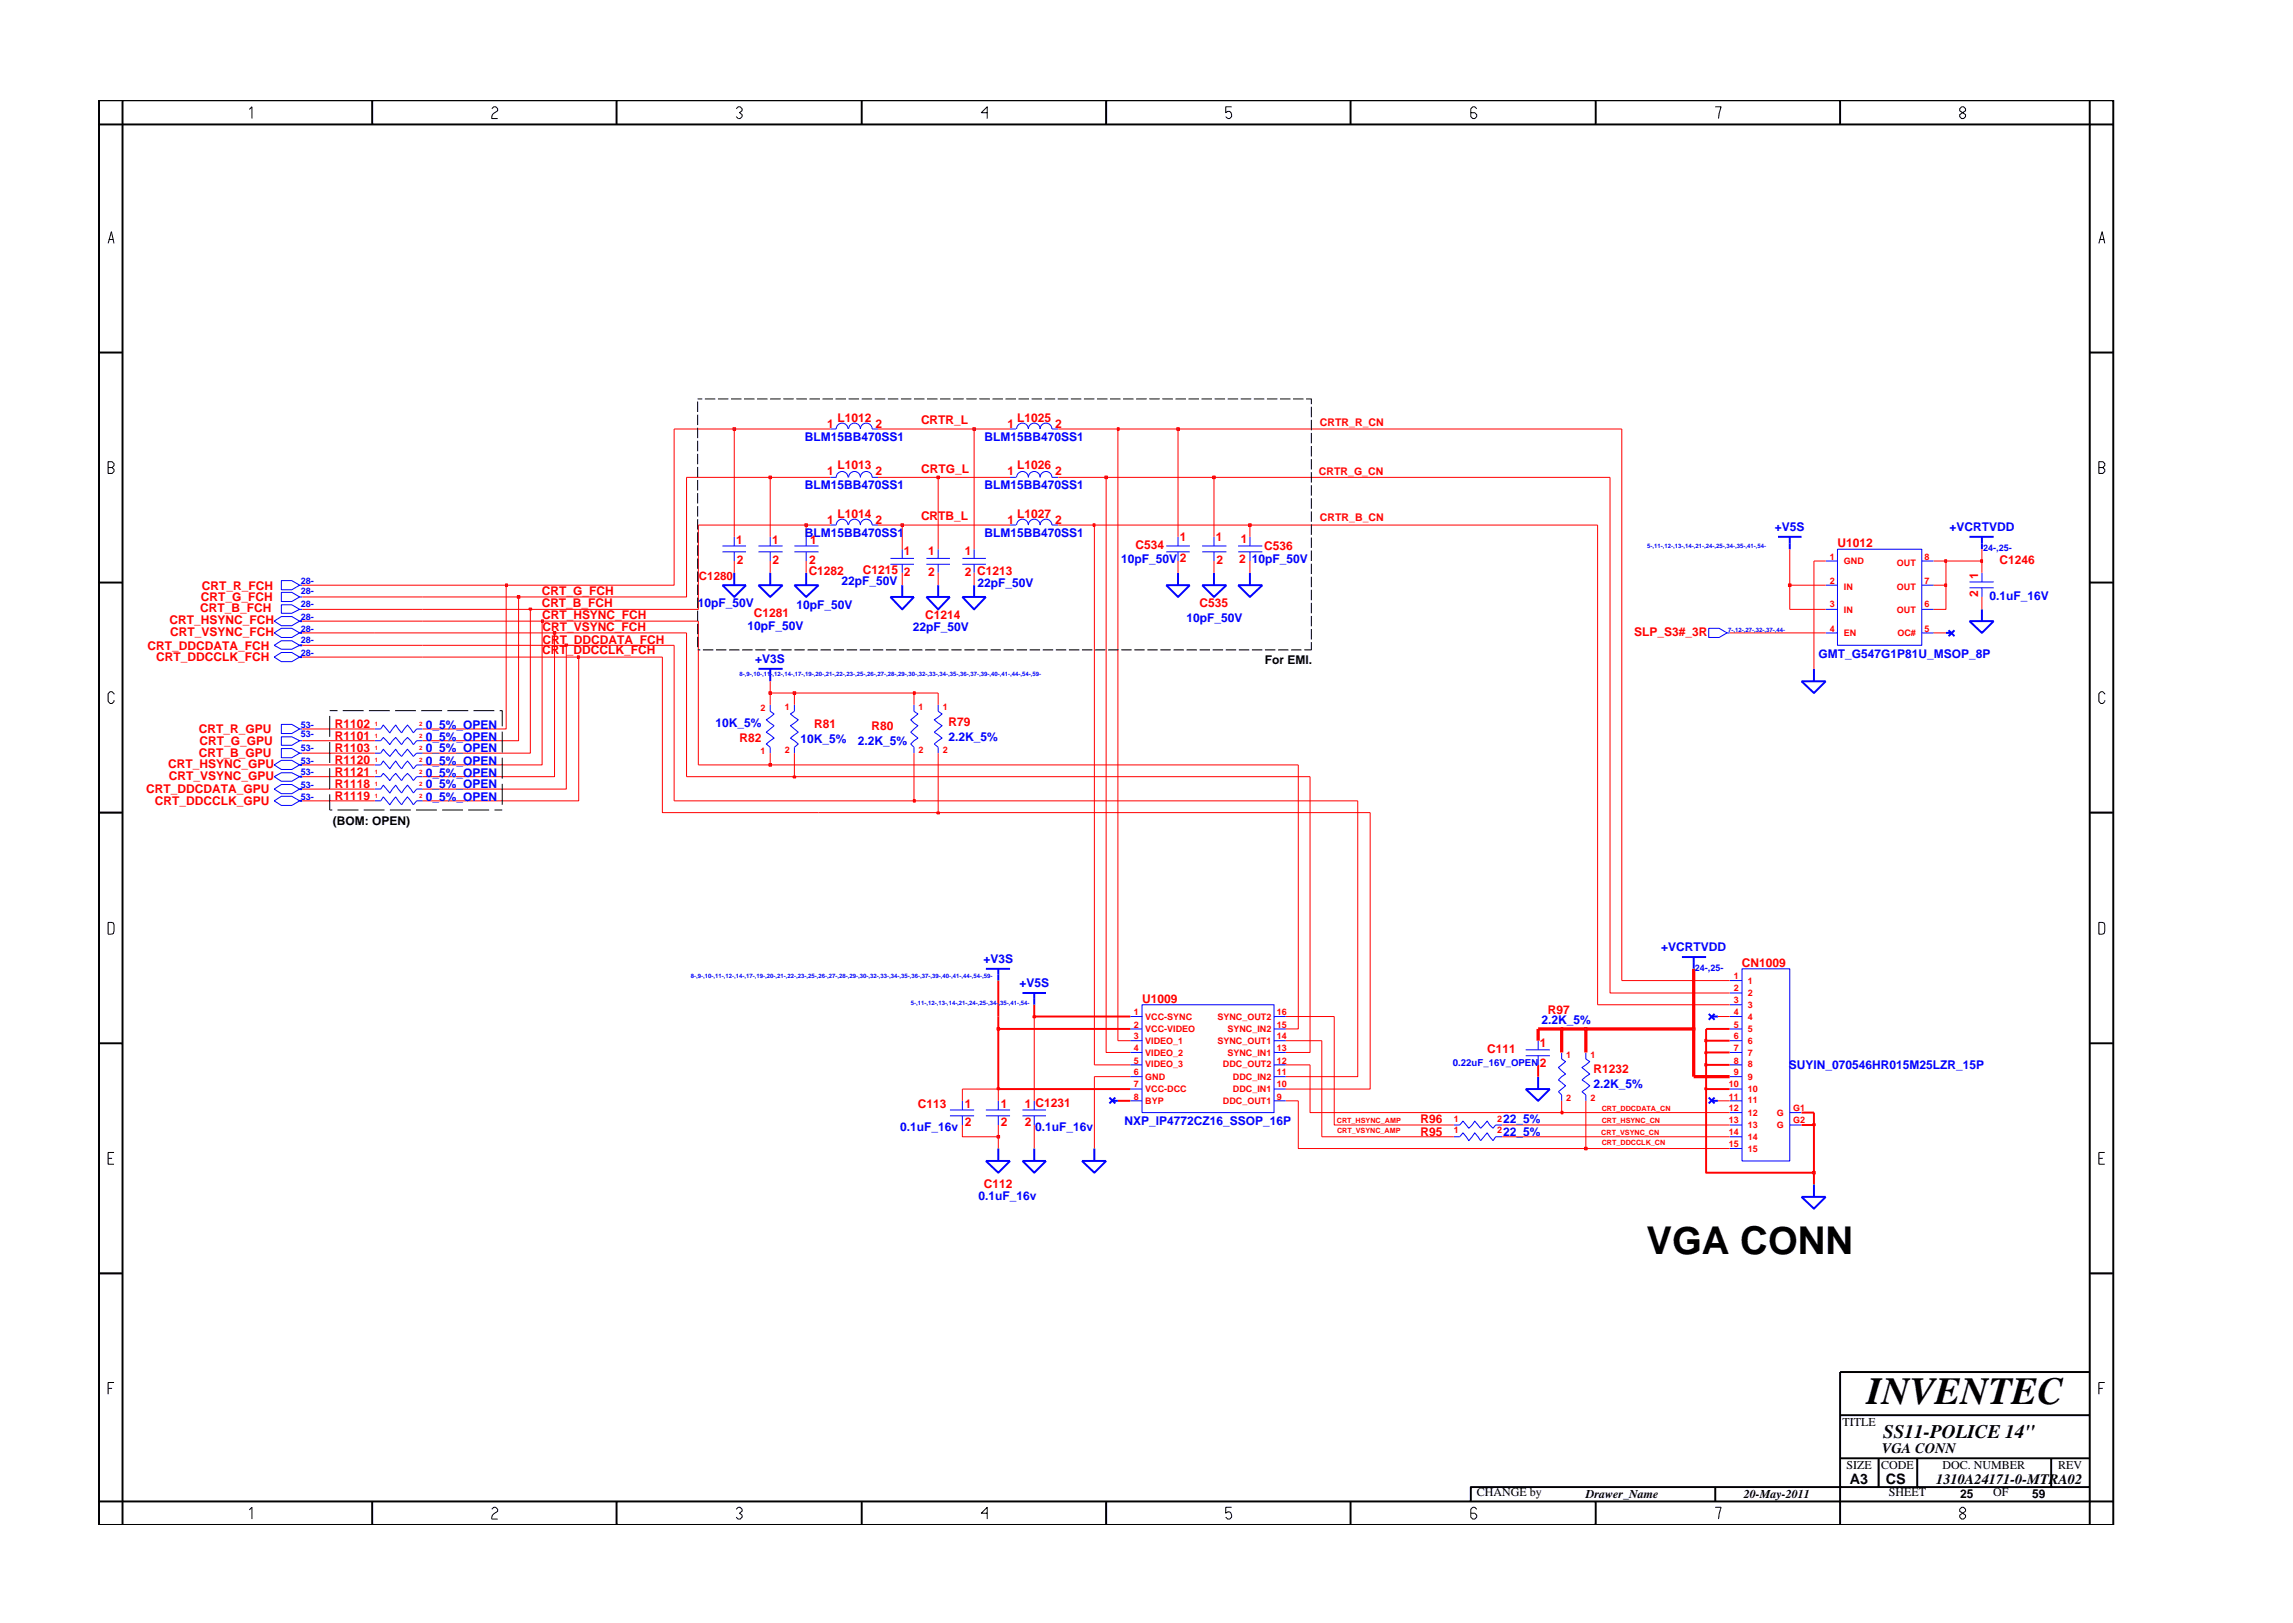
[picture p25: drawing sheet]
<svg xmlns="http://www.w3.org/2000/svg" width="297mm" height="210mm" viewBox="0 0 297 210" stroke-linecap="round" stroke-linejoin="round" font-family="sans-serif">
<defs><g id="words">
<g font-size="5">
<text x="213.3" y="162.5">VGA CONN</text>
<text x="241.8" y="181.9">INVENTEC</text>
</g>
<text font-size="2.5" x="244" y="186.3">SS11-POLICE 14&quot;</text>
<g font-size="1.9">
<text x="243.8" y="188.2">VGA CONN</text>
<text x="239.6" y="192.2">A3</text>
<text x="244.3" y="192.3">CS</text>
<text x="250.8" y="192.2">1310A24171-0-MTRA02</text>
</g>
<g font-size="1.6" fill="#00f">
<text x="104.3" y="57.2">BLM15BB470SS1</text>
<text x="127.5" y="57.2">BLM15BB470SS1</text>
<text x="104.3" y="63.4">BLM15BB470SS1</text>
<text x="127.5" y="63.4">BLM15BB470SS1</text>
<text x="104.3" y="69.5">BLM15BB470SS1</text>
<text x="127.5" y="69.5">BLM15BB470SS1</text>
<text x="229.9" y="68.8">+V5S</text>
<text x="252.5" y="68.8">+VCRTVDD</text>
<text x="109" y="75.8">22pF_50V</text>
<text x="126.6" y="76">22pF_50V</text>
<text x="145.2" y="72.9">10pF_50V 2</text>
<text x="162.2" y="72.9">10pF_50V</text>
<text x="257.7" y="77.8">0.1uF_16V</text>
<text x="90.4" y="78.7">10pF_50V</text>
<text x="96.8" y="81.6">10pF_50V</text>
<text x="103.2" y="78.9">10pF_50V</text>
<text x="118.2" y="81.8">22pF_50V</text>
<text x="153.7" y="80.5">10pF_50V</text>
<text x="97.8" y="85.9">+V3S</text>
<text x="235.6" y="85.2">GMT_G547G1P81U_MSOP_8P</text>
<text x="55.2" y="94.4">0_5%_OPEN</text>
<text x="55.2" y="96">0_5%_OPEN</text>
<text x="92.7" y="94.1">10K_5%</text>
<text x="122.9" y="96">2.2K_5%</text>
<text x="55.2" y="100.6">0_5%_OPEN</text>
<text x="55.2" y="99.1">0_5%_OPEN</text>
<text x="55.2" y="97.5">0_5%_OPEN</text>
<text x="103.7" y="96.2">10K_5%</text>
<text x="111.1" y="96.5">2.2K_5%</text>
<text x="55.2" y="103.7">0_5%_OPEN</text>
<text x="55.2" y="102.1">0_5%_OPEN</text>
<text x="127.4" y="124.7">+V3S</text>
<text x="215.2" y="123.2">+VCRTVDD</text>
<text x="132" y="127.9">+V5S</text>
<text x="199.7" y="132.7">2.2K_5%</text>
<text x="206.4" y="140.9">2.2K_5%</text>
<text x="231.7" y="138.5">SUYIN_070546HR015M25LZR_15P</text>
<text x="116.6" y="146.5">0.1uF_16v</text>
<text x="134.1" y="146.5">0.1uF_16v</text>
<text x="145.7" y="145.7">NXP_IP4772CZ16_SSOP_16P</text>
<text x="194.7" y="145.5">22_5%</text>
<text x="194.7" y="147.2">22_5%</text>
<text x="126.8" y="155.5">0.1uF_16v</text>
</g>
<g font-size="1.6" fill="#f00">
<text x="107.1" y="55.4">1</text>
<text x="108.5" y="54.6">L1012</text>
<text x="113.4" y="55.4">2</text>
<text x="119.3" y="55">CRTR_L</text>
<text x="130.5" y="55.4">1</text>
<text x="131.8" y="54.6">L1025</text>
<text x="136.7" y="55.4">2</text>
<text x="107.1" y="61.6">1</text>
<text x="108.5" y="60.8">L1013</text>
<text x="113.4" y="61.6">2</text>
<text x="119.3" y="61.2">CRTG_L</text>
<text x="130.5" y="61.6">1</text>
<text x="131.8" y="60.8">L1026</text>
<text x="136.7" y="61.6">2</text>
<text x="95.4" y="70.5">1</text>
<text x="100" y="70.5">1</text>
<text x="104.9" y="70.5">1</text>
<text x="107.1" y="67.8">1</text>
<text x="108.5" y="67.1">L1014</text>
<text x="113.4" y="67.8">2</text>
<text x="117.1" y="71.9">1</text>
<text x="119.3" y="67.4">CRTB_L</text>
<text x="120.2" y="71.9">1</text>
<text x="125" y="71.9">1</text>
<text x="130.5" y="67.8">1</text>
<text x="131.8" y="67.1">L1027</text>
<text x="136.7" y="67.8">2</text>
<text x="147.1" y="71.1">C534</text>
<text x="152.9" y="70">1</text>
<text x="157.5" y="70">1</text>
<text x="160.7" y="70.3">1</text>
<text x="163.8" y="71.3">C536</text>
<text x="238" y="70.9">U1012</text>
<text x="26" y="77.9">CRT_G_FCH</text>
<text x="26.1" y="76.4">CRT_R_FCH</text>
<text x="70.2" y="77">CRT_G_FCH</text>
<text x="95.4" y="73">2</text>
<text x="100.1" y="73.1">2</text>
<text x="104.8" y="74.5">C1282</text>
<text x="104.8" y="73">2</text>
<text x="111.8" y="74.3">C1215</text>
<text x="117.1" y="74.6">2</text>
<text x="120.2" y="74.6">2</text>
<text x="125" y="74.6">2 C1213</text>
<text x="157.6" y="73">2</text>
<text x="160.5" y="72.9">2</text>
<text x="256.3" y="77.3" transform="rotate(-90 256.3 77.3)">2</text>
<text x="256.3" y="75.1" transform="rotate(-90 256.3 75.1)">1</text>
<text x="259" y="73.1">C1246</text>
<text x="22" y="80.9">CRT_HSYNC_FCH</text>
<text x="22" y="82.4">CRT_VSYNC_FCH</text>
<text x="25.9" y="79.3">CRT_B_FCH</text>
<text x="70.2" y="78.6">CRT_B_FCH</text>
<text x="70.2" y="80.2">CRT_HSYNC_FCH</text>
<text x="70.3" y="81.8">CRT_VSYNC_FCH</text>
<text x="70.3" y="83.4">CRT_DDCDATA_FCH</text>
<text x="97.6" y="79.9">C1281</text>
<text x="119.8" y="80.2">C1214</text>
<text x="155.4" y="78.6">C535</text>
<text x="211.7" y="82.4">SLP_S3#_3R</text>
<text x="19.1" y="84.2">CRT_DDCDATA_FCH</text>
<text x="20.2" y="85.7">CRT_DDCCLK_FCH</text>
<text x="70.2" y="84.8">CRT_DDCCLK_FCH</text>
<text x="25.8" y="95">CRT_R_GPU</text>
<text x="43.4" y="94.3">R1102</text>
<text x="43.4" y="95.9">R1101</text>
<text x="105.5" y="94.3">R81</text>
<text x="112.9" y="94.5">R80</text>
<text x="122.9" y="94">R79</text>
<text x="21.8" y="99.5">CRT_HSYNC_GPU</text>
<text x="21.9" y="101">CRT_VSYNC_GPU</text>
<text x="25.8" y="98">CRT_B_GPU</text>
<text x="25.8" y="96.5">CRT_G_GPU</text>
<text x="43.4" y="100.5">R1121</text>
<text x="43.4" y="98.9">R1120</text>
<text x="43.4" y="97.4">R1103</text>
<text x="95.8" y="96.1">R82</text>
<text x="18.9" y="102.8">CRT_DDCDATA_GPU</text>
<text x="20.1" y="104.3">CRT_DDCCLK_GPU</text>
<text x="43.4" y="103.6">R1119</text>
<text x="43.4" y="102.1">R1118</text>
<text x="225.7" y="125.3">CN1009</text>
<text x="147.9" y="130">U1009</text>
<text x="200.5" y="131.3">R97</text>
<text x="192.6" y="136.4">C111</text>
<text x="199.5" y="135.6">1</text>
<text x="118.9" y="143.5">C113</text>
<text x="125" y="143.5">1</text>
<text x="129.7" y="143.5">1</text>
<text x="132.8" y="143.5">1 C1231</text>
<text x="199.5" y="138.2">2</text>
<text x="206.4" y="139">R1232</text>
<text x="125" y="145.9">2</text>
<text x="129.7" y="145.9">2</text>
<text x="132.8" y="145.9">2</text>
<text x="184" y="145.5">R96</text>
<text x="184" y="147.2">R95</text>
<text x="127.5" y="153.9">C112</text>
</g>
<g font-size="1.6">
<text x="163.8" y="86">For EMI.</text>
<text x="43.1" y="106.9">(BOM: OPEN)</text>
<text x="238.7" y="184.8">TITLE</text>
<text x="239.2" y="190.4">SIZE</text>
<text x="243.7" y="190.4">CODE</text>
<text x="251.6" y="190.4">DOC. NUMBER</text>
<text x="266.6" y="190.4">REV</text>
<text x="191.3" y="193.8">CHANGE by</text>
<text x="205.4" y="194.1">Drawer_Name</text>
<text x="225.9" y="194.1">20-May-2011</text>
<text x="244.7" y="193.8">SHEET</text>
<text x="253.9" y="194.1">25</text>
<text x="258.2" y="193.8">OF</text>
<text x="263.3" y="194.1">59</text>
</g>
<text font-size="1.5" fill="#f00" x="90.5" y="75.2">C1280</text>
<g font-size="1.4" fill="#f00">
<text x="171" y="55.1">CRTR_R_CN</text>
<text x="170.9" y="61.5">CRTR_G_CN</text>
<text x="171" y="67.5">CRTR_B_CN</text>
</g>
<g font-size="1.2" fill="#00f">
<text x="256.9" y="71.4">24-,25-</text>
<text x="39" y="76.9">28-</text>
<text x="39" y="75.6">28-</text>
<text x="39" y="78.7">28-</text>
<text x="39" y="83.3">28-</text>
<text x="39" y="80.3">28-</text>
<text x="39" y="81.8">28-</text>
<text x="39" y="84.9">28-</text>
<text x="39" y="94.3">53-</text>
<text x="39" y="95.5">53-</text>
<text x="39" y="97.3">53-</text>
<text x="39" y="100.4">53-</text>
<text x="39" y="98.9">53-</text>
<text x="39" y="102.1">53-</text>
<text x="39" y="103.6">53-</text>
<text x="219.6" y="125.8">24-,25-</text>
<text x="188.2" y="138.1">0.22uF_16V_OPEN</text>
</g>
<g font-size="1.2" fill="#f00">
<text x="237" y="75.6">2</text>
<text x="237" y="72.5">1</text>
<text x="238.9" y="76.4">IN</text>
<text x="238.9" y="73.1">GND</text>
<text x="245.7" y="76.4">OUT</text>
<text x="245.7" y="73.3">OUT</text>
<text x="249.3" y="75.6">7</text>
<text x="249.3" y="72.5">8</text>
<text x="237" y="78.7">3</text>
<text x="237" y="81.8">4</text>
<text x="238.9" y="79.4">IN</text>
<text x="238.9" y="82.4">EN</text>
<text x="245.7" y="79.4">OUT</text>
<text x="245.8" y="82.4">OC#</text>
<text x="249.3" y="78.7">6</text>
<text x="249.3" y="81.8">5</text>
<text x="98.5" y="92.1">2</text>
<text x="101.7" y="92">1</text>
<text x="119" y="92">1</text>
<text x="122.1" y="92">1</text>
<text x="98.5" y="97.7">1</text>
<text x="101.7" y="97.6">2</text>
<text x="119" y="97.6">2</text>
<text x="122.1" y="97.6">2</text>
<text x="146.9" y="131.5">1</text>
<text x="165.4" y="131.5">16</text>
<text x="224.6" y="128.4">2</text>
<text x="224.6" y="130">3</text>
<text x="224.6" y="131.5">4</text>
<text x="224.6" y="126.9">1</text>
<text x="226.4" y="129">2</text>
<text x="226.4" y="130.6">3</text>
<text x="226.4" y="127.5">1</text>
<text x="146.9" y="136.2">4</text>
<text x="146.9" y="137.8">5</text>
<text x="146.9" y="133.1">2</text>
<text x="146.9" y="134.6">3</text>
<text x="148.4" y="136.8">VIDEO_2</text>
<text x="148.4" y="132.1">VCC-SYNC</text>
<text x="148.4" y="133.6">VCC-VIDEO</text>
<text x="148.4" y="135.2">VIDEO_1</text>
<text x="157.7" y="135.2">SYNC_OUT1</text>
<text x="157.7" y="132.1">SYNC_OUT2</text>
<text x="159" y="136.8">SYNC_IN1</text>
<text x="159" y="133.6">SYNC_IN2</text>
<text x="165.4" y="137.8">12</text>
<text x="165.4" y="136.2">13</text>
<text x="165.4" y="133.1">15</text>
<text x="165.4" y="134.6">14</text>
<text x="202.9" y="137">1</text>
<text x="206" y="137">1</text>
<text x="224.6" y="137.8">8</text>
<text x="224.6" y="133.1">5</text>
<text x="224.6" y="134.6">6</text>
<text x="224.6" y="136.2">7</text>
<text x="226.4" y="132.1">4</text>
<text x="226.4" y="133.6">5</text>
<text x="226.4" y="135.2">6</text>
<text x="226.4" y="136.8">7</text>
<text x="146.9" y="142.4">8</text>
<text x="146.9" y="139.3">6</text>
<text x="146.9" y="140.8">7</text>
<text x="148.4" y="138.3">VIDEO_3</text>
<text x="148.4" y="143">BYP</text>
<text x="148.4" y="139.9">GND</text>
<text x="148.4" y="141.4">VCC-DCC</text>
<text x="158.4" y="143">DDC_OUT1</text>
<text x="158.4" y="138.3">DDC_OUT2</text>
<text x="159.7" y="141.4">DDC_IN1</text>
<text x="159.7" y="139.9">DDC_IN2</text>
<text x="165.4" y="140.8">10</text>
<text x="165.4" y="139.3">11</text>
<text x="165.4" y="142.4">9</text>
<text x="202.9" y="142.6">2</text>
<text x="206" y="142.6">2</text>
<text x="223.9" y="140.8">10</text>
<text x="223.9" y="142.4">11</text>
<text x="223.9" y="144">12</text>
<text x="224.6" y="139.3">9</text>
<text x="226.4" y="138.3">8</text>
<text x="226.4" y="139.9">9</text>
<text x="226.4" y="141.4">10</text>
<text x="226.4" y="142.9">11</text>
<text x="232.3" y="144">G1</text>
<text x="188.3" y="145.3">1</text>
<text x="188.3" y="146.8">1</text>
<text x="193.9" y="145.3">2</text>
<text x="193.9" y="146.8">2</text>
<text x="223.9" y="147.1">14</text>
<text x="223.9" y="148.6">15</text>
<text x="223.9" y="145.5">13</text>
<text x="226.4" y="147.7">14</text>
<text x="226.4" y="149.2">15</text>
<text x="226.4" y="144.6">12</text>
<text x="226.4" y="146.1">13</text>
<text x="230.2" y="144.6">G</text>
<text x="230.2" y="146.1">G</text>
<text x="232.3" y="145.5">G2</text>
</g>
<g font-size=".9" fill="#f00">
<text x="207.5" y="143.9">CRT_DDCDATA_CN</text>
<text x="173.2" y="145.5">CRT_HSYNC_AMP</text>
<text x="173.2" y="146.8">CRT_VSYNC_AMP</text>
<text x="207.4" y="147">CRT_VSYNC_CN</text>
<text x="207.5" y="145.5">CRT_HSYNC_CN</text>
<text x="207.5" y="148.4">CRT_DDCCLK_CN</text>
</g>
<g font-size=".8" fill="#00f">
<text x="213.4" y="71">5-,11-,12-,13-,14-,21-,24-,25-,34-,35-,41-,54-</text>
<text x="223.9" y="81.8">7-,12-,27-,32-,37-,44-</text>
<text x="95.8" y="87.5">8-,9-,10-,11-,12-,14-,17-,19-,20-,21-,22-,23-,25-,26-,27-,28-,29-,30-,32-,33-,34-,35-,36-,37-,39-,40-,41-,44-,54-,59-</text>
<text x="89.5" y="126.7">8-,9-,10-,11-,12-,14-,17-,19-,20-,21-,22-,23-,25-,26-,27-,28-,29-,30-,32-,33-,34-,35-,36-,37-,39-,40-,41-,44-,54-,59-</text>
<text x="118" y="130.1">5-,11-,12-,13-,14-,21-,24-,25-,34-,35-,41-,54-</text>
</g>
<g font-size=".8" fill="#f00">
<text x="48.5" y="94">1</text>
<text x="48.5" y="95.6">1</text>
<text x="54.3" y="94">2</text>
<text x="54.3" y="95.6">2</text>
<text x="48.5" y="98.7">1</text>
<text x="48.5" y="101.8">1</text>
<text x="48.5" y="100.3">1</text>
<text x="48.5" y="97.1">1</text>
<text x="54.3" y="98.7">2</text>
<text x="54.3" y="101.8">2</text>
<text x="54.3" y="100.3">2</text>
<text x="54.3" y="97.1">2</text>
<text x="48.5" y="103.4">1</text>
<text x="54.3" y="103.4">2</text>
</g>
</g></defs>
<g fill="none" stroke="#00f" stroke-width=".25">
<path d="M93.6 75.8h3l-1.5 1.5zM95.1 74.2v1.6M98.2 75.8h3.2l-1.6 1.5zM99.8 74.2v1.6M102.9 75.8h3.1l-1.6 1.5zM104.4 74.2v1.6M115.4 77.3h3l-1.5 1.6zM116.9 75.8v1.5M120 77.3h3.1l-1.6 1.6zM121.5 75.8v1.5M124.7 77.3h3l-1.5 1.6zM126.2 75.8v1.5"/>
<path d="M151.1 75.8h3l-1.5 1.5zM152.6 74.2v1.6M155.7 75.8h3.2l-1.6 1.5zM157.3 74.2v1.6M160.4 75.8h3.1l-1.6 1.5zM161.9 74.2v1.6M230.3 69.5h3.1M231.8 69.5v1.7M255.1 69.5h3.2M256.7 69.5v1.7M256.7 78.9v1.6M38.8 85.1h.4"/>
<path d="M38.8 80.5h.4M38.8 82h.4M38.8 83.6h.4M38.8 99.1h.4M98.2 86.6h3.2M99.8 86.6v1.7M233.4 88.3h3.1l-1.5 1.5zM235 86.6v1.7M252.1 82h.7M252.4 81.7l.8 .7M253.2 81.7l-.8 .7M255.1 80.5h3.2l-1.6 1.5z"/>
<path d="M38.8 102.2h.4M38.8 103.7h.4M38.8 100.6h.4M127.7 125.5h3.1M129.3 125.5v1.5M132.5 128.6h3M134 128.6v1.6M199.3 139.5v1.6M217.9 124h3.1M219.4 124v1.5M221.3 131.3l.8 .8M221.8 131.7h.7"/>
<path d="M222.1 131.3l-.8 .8M127.7 150.4h3.1l-1.5 1.5zM129.3 148.8v1.6M132.5 150.4h3l-1.5 1.5zM134 148.8v1.6M140.2 150.4h3.1l-1.5 1.5zM141.8 148.8v1.6M143.7 142.2l.8 .7M144.1 142.6h.7M144.5 142.2l-.8 .7M197.6 141.1h3.2l-1.5 1.5zM221.3 142.2l.8 .7"/>
<path d="M221.8 142.6h.7M222.1 142.2l-.8 .7M233.4 155.1h3.1l-1.5 1.5zM235 153.4v1.7"/>
</g>
<g fill="none" stroke="#00f" stroke-width=".13">
<path d="M107.6 55.6h.7a.76 .76 0 0 1 .8-.8 .76 .76 0 0 1 .7 .8M109.9 55.6a.76 .76 0 0 1 .8-.8 .76 .76 0 0 1 .8 .8 .76 .76 0 0 1 .7-.8 .76 .76 0 0 1 .8 .8h.7M130.8 55.6h.8M131.7 55.6a.76 .76 0 0 1 .8-.8 .76 .76 0 0 1 .7 .8 .76 .76 0 0 1 .8-.8 .76 .76 0 0 1 .7 .8 .76 .76 0 0 1 .8-.8 .76 .76 0 0 1 .8 .8h.8M36.4 76.7h1.4l1 .6-1 .6h-1.4zM36.4 78.4h1.4l1 .5-1 .6h-1.4zM36.4 75.2h1.4l1 .6-1 .6h-1.4zM38.8 75.8h.4M38.8 78.9h.4M38.8 77.3h.4M93.6 70.7h3M93.6 71.5h3"/>
<path d="M95.1 69.5v1.2M95.1 71.5v1.2M98.2 70.7h3.2M98.2 71.5h3.2M99.8 69.5v1.2M99.8 71.5v1.2M102.9 70.7h3.1M102.9 71.5h3.1M104.4 69.5v1.2M104.4 71.5v1.2M107.6 61.8h.7a.76 .76 0 0 1 .8-.7 .76 .76 0 0 1 .7 .7M107.6 68h.7a.76 .76 0 0 1 .8-.7 .76 .76 0 0 1 .7 .7"/>
<path d="M109.9 61.8a.76 .76 0 0 1 .8-.7 .76 .76 0 0 1 .8 .7 .76 .76 0 0 1 .7-.7 .76 .76 0 0 1 .8 .7h.7M109.9 68a.76 .76 0 0 1 .8-.7 .76 .76 0 0 1 .8 .7 .76 .76 0 0 1 .7-.7 .76 .76 0 0 1 .8 .7h.7M115.4 72.3h3M115.4 73.1h3M116.9 71.2v1.1M116.9 73.1v1.1M120 72.3h3.1M120 73.1h3.1M121.5 71.2v1.1M121.5 73.1v1.1M124.7 72.3h3M124.7 73.1h3"/>
<path d="M126.2 71.2v1.1M126.2 73.1v1.1M130.8 61.8h.8M130.8 68h.8M131.7 68a.76 .76 0 0 1 .8-.7 .76 .76 0 0 1 .7 .7 .76 .76 0 0 1 .8-.7 .76 .76 0 0 1 .7 .7 .76 .76 0 0 1 .8-.7 .76 .76 0 0 1 .8 .7h.8M131.7 61.8a.76 .76 0 0 1 .8-.7 .76 .76 0 0 1 .7 .7 .76 .76 0 0 1 .8-.7 .76 .76 0 0 1 .7 .7 .76 .76 0 0 1 .8-.7 .76 .76 0 0 1 .8 .7h.8M151.1 70.7h3M151.1 71.5h3M152.6 69.5v1.2M152.6 71.5v1.2M155.7 70.7h3.2M155.7 71.5h3.2"/>
<path d="M157.3 69.5v1.2M157.3 71.5v1.2M160.4 70.7h3.1M160.4 71.5h3.1M161.9 69.5v1.2M161.9 71.5v1.2M236.5 72.7h1.5M236.5 75.8h1.5M236.5 78.9h1.5M238 71.2h11v12.4h-11zM249 72.7h1.5M249 75.8h1.5"/>
<path d="M249 78.9h1.5M255.1 75.4h3.2M255.1 76.1h3.2M256.7 74.2v1.2M256.7 76.1v1.2M35.5 85.1l.9-.6h1.4l1 .6-1 .6h-1.4zM35.5 80.5l.9-.6h1.4l1 .6-1 .6h-1.4zM35.5 82l.9-.6h1.4l1 .6-1 .6h-1.4zM35.5 83.6l.9-.6h1.4l1 .6-1 .5h-1.4zM35.5 99.1l.9-.6h1.4l1 .6-1 .6h-1.4zM36.4 97h1.4l1 .6-1 .6h-1.4zM36.4 93.8h1.4l1 .6-1 .6h-1.4z"/>
<path d="M36.4 95.5h1.4l1 .5-1 .6h-1.4zM38.8 97.6h.4M38.8 94.4h.4M38.8 96h.4M48.6 97.6h.7l.4-.5 .8 .9 .8-.9 .7 .9 .8-.9 .7 .9 .5-.4h.7M48.6 99.1h.7l.4-.5 .8 1 .8-1 .7 1 .8-1 .7 1 .5-.5h.7M48.6 94.4h.7l.4-.5 .8 1 .8-1 .7 1 .8-1 .7 1 .5-.5h.7M48.6 96h.7l.4-.5 .8 1 .8-1 .7 1 .8-1 .7 1 .5-.5h.7M99.8 91.3v.9l.5 .3-1 .8 1 .7-1 .9 1 .7-1 .8 .5 .4v.8M102.9 91.3v.9l-.5 .3 1 .8-1 .7 1 .9-1 .7 1 .8-.5 .4v.8M118.4 91.3v.9l.5 .3-.9 .8 .9 .7-.9 .9 .9 .7-.9 .8 .4 .4v.8M121.5 91.3v.9l.5 .3-1 .8 1 .7-1 .9 1 .7-1 .8 .5 .4v.8"/>
<path d="M221.3 81.4h1.4l1 .6-1 .6h-1.4zM223.7 82h.4M236.5 82h1.5M249 82h1.5M35.5 102.2l.9-.6h1.4l1 .6-1 .6h-1.4zM35.5 103.7l.9-.5h1.4l1 .5-1 .6h-1.4zM35.5 100.6l.9-.5h1.4l1 .5-1 .6h-1.4zM48.6 103.7h.7l.4-.5 .8 1.1 .8-1.1 .7 1.1 .8-1.1 .7 1.1 .5-.6h.7M48.6 100.6h.7l.4-.4 .8 .9 .8-.9 .7 .9 .8-.9 .7 .9 .5-.5h.7M48.6 102.2h.7l.4-.5 .8 1 .8-1 .7 1 .8-1 .7 1 .5-.5h.7M146.4 131.7h1.5M146.4 133.3h1.5"/>
<path d="M146.4 134.8h1.5M146.4 136.3h1.5M146.4 138h1.5M146.4 139.5h1.5M147.9 130.2h17.1v13.9h-17.1zM165 131.7h1.6M165 133.3h1.6M165 134.8h1.6M165 136.3h1.6M165 138h1.6M165 139.5h1.6M197.6 136h3.2"/>
<path d="M197.6 136.8h3.2M199.3 134.8v1.2M199.3 136.8v1.2M202.3 136.3v.9l.5 .3-.9 .8 .9 .8-.9 .8 .9 .8-.9 .7 .4 .4v.8M205.4 136.3v.9l.5 .3-1 .8 1 .8-1 .8 1 .8-1 .7 .5 .4v.8M224.1 131.7h1.6M224.1 133.3h1.6M224.1 134.8h1.6M224.1 136.3h1.6M224.1 138h1.6M224.1 139.5h1.6M224.1 128.6h1.6"/>
<path d="M224.1 127h1.6M224.1 130.2h1.6M225.7 125.5h6.1v24.9h-6.1zM123.1 143.8h3.1M123.1 144.6h3.1M124.7 142.6v1.2M124.7 144.6v1.1M127.7 143.8h3.1M127.7 144.6h3.1M129.3 142.6v1.2M129.3 144.6v1.1M132.5 143.8h3"/>
<path d="M132.5 144.6h3M134 142.6v1.2M134 144.6v1.1M146.4 141.1h1.5M146.4 142.6h1.5M165 141.1h1.6M165 142.6h1.6M188.3 145.7h.8l.4-.5 .8 1 .7-1 .8 1 .8-1 .8 1 .3-.5h.9M188.3 147.3h.8l.4-.5 .8 1 .7-1 .8 1 .8-1 .8 1 .3-.5h.9M224.1 145.7h1.6M224.1 147.3h1.6M224.1 141.1h1.6"/>
<path d="M224.1 142.6h1.6M224.1 144.1h1.6M224.1 148.8h1.6M231.8 145.7h1.6M231.8 144.1h1.6"/>
</g>
<path d="M221 141.1v10.8h14v1.5" fill="none" stroke="#f00" stroke-width=".25"/>
<path d="M234.8 151.8h.4v.3h-.4z" fill-rule="evenodd" fill="#8e2323"/>
<path d="M141.8 139.5v9.3M129.3 147.3v1.5M134 145.7v3.1M168.2 142.6v6.2h37.2M234.8 151.8h.4v.3h-.4z" fill="none" stroke="#f00" stroke-width=".13"/>
<path d="M235 145.7v6.2" fill="none" stroke="#f00" stroke-width=".25"/>
<path d="M205.3 148.6h.3v.4h-.3z" fill-rule="evenodd" fill="#8e2323"/>
<path d="M124.7 145.7v1.6h4.6M205.3 148.6h.3v.4h-.3zM205.4 142.6v6.2h18.7" fill="none" stroke="#f00" stroke-width=".13"/>
<path d="M129.2 147.1h.3v.3h-.3z" fill-rule="evenodd" fill="#8e2323"/>
<path d="M171.2 134.8v12.5h17.1M172.8 131.7v14h15.5M129.2 147.1h.3v.3h-.3zM129.3 145.7v1.6M194.6 147.3h29.5M194.6 145.7h29.5" fill="none" stroke="#f00" stroke-width=".13"/>
<path d="M233.4 145.7h1.6" fill="none" stroke="#f00" stroke-width=".25"/>
<path d="M234.8 145.6h.4v.2h-.4z" fill-rule="evenodd" fill="#8e2323"/>
<path d="M169.7 138v6.1h32.6M234.8 145.6h.4v.2h-.4z" fill="none" stroke="#f00" stroke-width=".13"/>
<path d="M235 144.1v1.6" fill="none" stroke="#f00" stroke-width=".25"/>
<path d="M202.2 144h.3v.3h-.3z" fill-rule="evenodd" fill="#8e2323"/>
<path d="M134 131.7v10.9M124.7 142.6v-1.5h4.6v1.5M166.6 142.6h1.6M202.2 144h.3v.3h-.3zM202.3 142.6v1.5h21.8M222.5 142.6h1.6" fill="none" stroke="#f00" stroke-width=".13"/>
<path d="M144.8 142.6h1.6M233.4 144.1h1.6" fill="none" stroke="#f00" stroke-width=".25"/>
<path d="M129.2 140.9h.3v.3h-.3z" fill-rule="evenodd" fill="#8e2323"/>
<path d="M177.5 105.3v35.8h-10.9M129.2 140.9h.3v.3h-.3z" fill="none" stroke="#f00" stroke-width=".13"/>
<path d="M129.3 133.3v7.8h17.1" fill="none" stroke="#f00" stroke-width=".25"/>
<path d="M220.8 140.9h.3v.3h-.3z" fill-rule="evenodd" fill="#8e2323"/>
<path d="M141.8 68v70h4.6M175.9 103.7v35.8h-9.3M141.8 139.5h4.6M166.6 138h3.1M220.8 140.9h.3v.3h-.3z" fill="none" stroke="#f00" stroke-width=".13"/>
<path d="M199.3 138v1.5M221 138v3.1h3.1" fill="none" stroke="#f00" stroke-width=".25"/>
<path d="M219.4 133.3v6.2h4.7" fill="none" stroke="#f00" stroke-width=".42"/>
<path d="M220.8 137.8h.3v.3h-.3z" fill-rule="evenodd" fill="#8e2323"/>
<path d="M143.3 61.8v74.5h3.1M169.7 100.6v35.7h-3.1M220.8 137.8h.3v.3h-.3z" fill="none" stroke="#f00" stroke-width=".13"/>
<path d="M221 136.3v1.7h3.1" fill="none" stroke="#f00" stroke-width=".25"/>
<path d="M202.3 133.3v3M205.4 133.3v3" fill="none" stroke="#f00" stroke-width=".42"/>
<path d="M220.8 136.3h.3v.2h-.3z" fill-rule="evenodd" fill="#8e2323"/>
<path d="M144.8 55.6v79.2h1.6M166.6 134.8h4.6M220.8 136.3h.3v.2h-.3z" fill="none" stroke="#f00" stroke-width=".13"/>
<path d="M221 134.8v1.5h3.1" fill="none" stroke="#f00" stroke-width=".25"/>
<path d="M199.3 133.3v1.5" fill="none" stroke="#f00" stroke-width=".42"/>
<path d="M220.8 134.7h.3v.3h-.3z" fill-rule="evenodd" fill="#8e2323"/>
<path d="M220.8 134.7h.3v.3h-.3z" fill="none" stroke="#f00" stroke-width=".13"/>
<path d="M221 133.3v1.5h3.1" fill="none" stroke="#f00" stroke-width=".25"/>
<path d="M129.2 133.1h.3v.4h-.3z" fill-rule="evenodd" fill="#8e2323"/>
<path d="M168.2 99.1v34.2h-1.6M129.2 133.1h.3v.4h-.3z" fill="none" stroke="#f00" stroke-width=".13"/>
<path d="M129.3 131.7v1.6h17.1" fill="none" stroke="#f00" stroke-width=".25"/>
<path d="M199.3 133.3h3" fill="none" stroke="#f00" stroke-width=".42"/>
<path d="M202.2 133.1h.3v.4h-.3z" fill-rule="evenodd" fill="#8e2323"/>
<path d="M202.2 133.1h.3v.4h-.3z" fill="none" stroke="#f00" stroke-width=".13"/>
<path d="M202.3 133.3h3.1" fill="none" stroke="#f00" stroke-width=".42"/>
<path d="M205.3 133.1h.3v.4h-.3z" fill-rule="evenodd" fill="#8e2323"/>
<path d="M205.3 133.1h.3v.4h-.3z" fill="none" stroke="#f00" stroke-width=".13"/>
<path d="M205.4 133.3h14" fill="none" stroke="#f00" stroke-width=".42"/>
<path d="M219.2 133.1h.4v.4h-.4z" fill-rule="evenodd" fill="#8e2323"/>
<path d="M219.2 133.1h.4v.4h-.4z" fill="none" stroke="#f00" stroke-width=".13"/>
<path d="M219.4 125.5v7.8" fill="none" stroke="#f00" stroke-width=".42"/>
<path d="M129.3 127v4.7M221 133.3h3.1" fill="none" stroke="#f00" stroke-width=".25"/>
<path d="M133.8 131.6h.3v.3h-.3z" fill-rule="evenodd" fill="#8e2323"/>
<path d="M210.1 55.6v71.4h14M207 68v62.2h17.1M208.6 61.8v66.8h15.5M85.8 85.1v20.2h35.7M133.8 131.6h.3v.3h-.3zM166.6 131.7h6.2M222.5 131.7h1.6" fill="none" stroke="#f00" stroke-width=".13"/>
<path d="M134 130.2v1.5h12.4" fill="none" stroke="#f00" stroke-width=".25"/>
<path d="M121.4 105.2h.3v.2h-.3z" fill-rule="evenodd" fill="#8e2323"/>
<path d="M75 85.1v18.6h-20.3M87.3 83.6v20.1h31.1M121.5 97.6v7.7h56M39.2 103.7h9.4M121.4 105.2h.3v.2h-.3z" fill="none" stroke="#f00" stroke-width=".13"/>
<path d="M118.3 103.6h.3v.3h-.3z" fill-rule="evenodd" fill="#8e2323"/>
<path d="M71.8 82v18.6h-17.1M73.4 83.6v18.6h-18.7M88.9 82v18.6h14M118.4 97.6v6.1h57.5M39.2 102.2h9.4M39.2 100.6h9.4M118.3 103.6h.3v.3h-.3z" fill="none" stroke="#f00" stroke-width=".13"/>
<path d="M102.7 100.5h.4v.3h-.4z" fill-rule="evenodd" fill="#8e2323"/>
<path d="M39.2 99.1h9.4M70.2 80.5v18.6h-15.5M90.5 80.5v18.6h9.3M102.9 97.6v3h66.8M102.7 100.5h.4v.3h-.4z" fill="none" stroke="#f00" stroke-width=".13"/>
<path d="M99.6 98.9h.3v.4h-.3z" fill-rule="evenodd" fill="#8e2323"/>
<path d="M65.6 75.8v18.6h-10.9M67.2 77.3v18.7h-12.5M68.7 78.9v18.7h-14M39.2 97.6h9.4M39.2 96h9.4M39.2 94.4h9.4M99.6 98.9h.3v.4h-.3zM99.8 89.8v1.5M99.8 97.6v1.5h68.4M102.9 89.8v1.5M118.4 89.8v1.5M121.5 89.8v1.5" fill="none" stroke="#f00" stroke-width=".13"/>
<path d="M99.6 89.6h.3v.3h-.3z" fill-rule="evenodd" fill="#8e2323"/>
<path d="M99.6 89.6h.3v.3h-.3zM99.8 88.3v1.5h3.1" fill="none" stroke="#f00" stroke-width=".13"/>
<path d="M102.7 89.6h.4v.3h-.4z" fill-rule="evenodd" fill="#8e2323"/>
<path d="M102.7 89.6h.4v.3h-.4zM102.9 89.8h15.5" fill="none" stroke="#f00" stroke-width=".13"/>
<path d="M118.3 89.6h.3v.3h-.3z" fill-rule="evenodd" fill="#8e2323"/>
<path d="M235 72.7v13.9M39.2 85.1h35.8M118.3 89.6h.3v.3h-.3zM118.4 89.8h3.1" fill="none" stroke="#f00" stroke-width=".13"/>
<path d="M74.8 85h.3v.3h-.3z" fill-rule="evenodd" fill="#8e2323"/>
<path d="M39.2 83.6h34.2M74.8 85h.3v.3h-.3zM75 85.1h10.8" fill="none" stroke="#f00" stroke-width=".13"/>
<path d="M73.2 83.4h.3v.3h-.3z" fill-rule="evenodd" fill="#8e2323"/>
<path d="M39.2 82h32.6M73.2 83.4h.3v.3h-.3zM73.4 83.6h13.9" fill="none" stroke="#f00" stroke-width=".13"/>
<path d="M71.7 81.8h.3v.4h-.3z" fill-rule="evenodd" fill="#8e2323"/>
<path d="M39.2 80.5h31M71.7 81.8h.3v.4h-.3zM71.8 82h17.1M224.1 82h12.4M250.5 82h1.6" fill="none" stroke="#f00" stroke-width=".13"/>
<path d="M70.1 80.3h.3v.3h-.3z" fill-rule="evenodd" fill="#8e2323"/>
<path d="M39.2 78.9h29.5M70.1 80.3h.3v.3h-.3zM70.2 80.5h20.3" fill="none" stroke="#f00" stroke-width=".13"/>
<path d="M68.5 78.8h.4v.2h-.4z" fill-rule="evenodd" fill="#8e2323"/>
<path d="M39.2 77.3h28M68.5 78.8h.4v.2h-.4zM90.5 68v10.9h-21.8M231.8 75.8v3.1h4.7M252.1 75.8v3.1h-1.6M256.7 77.3v1.6" fill="none" stroke="#f00" stroke-width=".13"/>
<path d="M67 77.2h.3v.3h-.3z" fill-rule="evenodd" fill="#8e2323"/>
<path d="M39.2 75.8h26.4M67 77.2h.3v.3h-.3zM88.9 61.8v15.5h-21.7" fill="none" stroke="#f00" stroke-width=".13"/>
<path d="M65.5 75.6h.2v.4h-.2z" fill-rule="evenodd" fill="#8e2323"/>
<path d="M87.3 55.6v20.2h-21.7M65.5 75.6h.2v.4h-.2zM116.9 74.2v1.6M121.5 74.2v1.6M126.2 74.2v1.6" fill="none" stroke="#f00" stroke-width=".13"/>
<path d="M231.7 75.6h.3v.4h-.3z" fill-rule="evenodd" fill="#8e2323"/>
<path d="M231.7 75.6h.3v.4h-.3zM231.8 71.2v4.6h4.7M250.5 75.8h1.6" fill="none" stroke="#f00" stroke-width=".13"/>
<path d="M251.9 75.6h.3v.4h-.3z" fill-rule="evenodd" fill="#8e2323"/>
<path d="M95.1 72.7v1.5M99.8 72.7v1.5M104.4 72.7v1.5M152.6 72.7v1.5M157.3 72.7v1.5M161.9 72.7v1.5M235 72.7h1.5M250.5 72.7h1.6v3.1M251.9 75.6h.3v.4h-.3zM256.7 72.7v1.5" fill="none" stroke="#f00" stroke-width=".13"/>
<path d="M251.9 72.5h.3v.3h-.3z" fill-rule="evenodd" fill="#8e2323"/>
<path d="M251.9 72.5h.3v.3h-.3zM252.1 72.7h4.6" fill="none" stroke="#f00" stroke-width=".13"/>
<path d="M256.6 72.5h.2v.3h-.2z" fill-rule="evenodd" fill="#8e2323"/>
<path d="M95.1 55.6v13.9M126.2 55.6v15.6M152.6 55.6v13.9M90.5 68h13.9v1.5M99.8 61.8v7.7M116.9 68v3.2M121.5 61.8v9.4M157.3 61.8v7.7M161.9 68v1.5M256.6 72.5h.2v.3h-.2zM256.7 71.2v1.5" fill="none" stroke="#f00" stroke-width=".13"/>
<path d="M104.3 67.9h.3v.3h-.3z" fill-rule="evenodd" fill="#8e2323"/>
<path d="M104.3 67.9h.3v.3h-.3zM104.4 68h3.2M113.7 68h3.2" fill="none" stroke="#f00" stroke-width=".13"/>
<path d="M116.7 67.9h.3v.3h-.3z" fill-rule="evenodd" fill="#8e2323"/>
<path d="M116.7 67.9h.3v.3h-.3zM116.9 68h13.9M137.1 68h4.7" fill="none" stroke="#f00" stroke-width=".13"/>
<path d="M141.6 67.9h.3v.3h-.3z" fill-rule="evenodd" fill="#8e2323"/>
<path d="M141.6 67.9h.3v.3h-.3zM141.8 68h20.1" fill="none" stroke="#f00" stroke-width=".13"/>
<path d="M161.7 67.9h.4v.3h-.4z" fill-rule="evenodd" fill="#8e2323"/>
<path d="M88.9 61.8h10.9M161.7 67.9h.4v.3h-.4zM161.9 68h45.1" fill="none" stroke="#f00" stroke-width=".13"/>
<path d="M99.6 61.7h.3v.3h-.3z" fill-rule="evenodd" fill="#8e2323"/>
<path d="M99.6 61.7h.3v.3h-.3zM99.8 61.8h7.8M113.7 61.8h7.8" fill="none" stroke="#f00" stroke-width=".13"/>
<path d="M121.4 61.7h.3v.3h-.3z" fill-rule="evenodd" fill="#8e2323"/>
<path d="M121.4 61.7h.3v.3h-.3zM121.5 61.8h9.3M137.1 61.8h6.2" fill="none" stroke="#f00" stroke-width=".13"/>
<path d="M143.1 61.7h.4v.3h-.4z" fill-rule="evenodd" fill="#8e2323"/>
<path d="M143.1 61.7h.4v.3h-.4zM143.3 61.8h14" fill="none" stroke="#f00" stroke-width=".13"/>
<path d="M157.1 61.7h.3v.3h-.3z" fill-rule="evenodd" fill="#8e2323"/>
<path d="M87.3 55.6h7.8M157.1 61.7h.3v.3h-.3zM157.3 61.8h51.3" fill="none" stroke="#f00" stroke-width=".13"/>
<path d="M94.9 55.4h.4v.3h-.4z" fill-rule="evenodd" fill="#8e2323"/>
<path d="M94.9 55.4h.4v.3h-.4zM95.1 55.6h12.5M113.7 55.6h12.5" fill="none" stroke="#f00" stroke-width=".13"/>
<path d="M126 55.4h.4v.3h-.4z" fill-rule="evenodd" fill="#8e2323"/>
<path d="M126 55.4h.4v.3h-.4zM126.2 55.6h4.6M137.1 55.6h7.7" fill="none" stroke="#f00" stroke-width=".13"/>
<path d="M144.7 55.4h.3v.3h-.3z" fill-rule="evenodd" fill="#8e2323"/>
<path d="M144.7 55.4h.3v.3h-.3zM144.8 55.6h7.8" fill="none" stroke="#f00" stroke-width=".13"/>
<path d="M152.4 55.4h.4v.3h-.4z" fill-rule="evenodd" fill="#8e2323"/>
<path d="M152.4 55.4h.4v.3h-.4zM152.6 55.6h57.5" fill="none" stroke="#f00" stroke-width=".13"/>
<g fill="none" stroke="#000" stroke-width=".25">
<path d="M12.8 13h261v184.6h-261zM12.8 16.1h261M15.9 13v184.6M48.2 13v3.1M79.9 13v3.1M111.6 13v3.1M143.3 13v3.1M175 13v3.1M206.7 13v3.1M238.4 13v3.1M270.7 13v184.6M12.8 45.7h3.1"/>
<path d="M270.7 45.7h3.1M12.8 75.5h3.1M270.7 75.5h3.1M12.8 105.3h3.1M270.7 105.3h3.1M12.8 135.2h3.1M270.7 135.2h3.1M12.8 165h3.1M270.7 165h3.1M270.7 177.7h-32.3v19.9M12.8 194.5h261M48.2 194.5v3.1"/>
<path d="M79.9 194.5v3.1M111.6 194.5v3.1M143.3 194.5v3.1M175 194.5v3.1M206.7 194.5v3.1M222.2 192.6v1.9M238.4 183.3h32.3M238.4 188.9h32.3M243.4 188.9v3.7M248.4 188.9v3.7M265.7 188.9v3.7M270.7 192.6h-80.2v1.9"/>
</g>
<g fill="none" stroke="#000" stroke-width=".13">
<path d="M32.3 14.2l.3-.4v1.6M63.7 14.1l.3-.3h.2l.3 .3v.2l-.7 .6-.1 .2v.3h.8M95.4 14.1l.2-.3h.3l.2 .3v.2l-.3 .3 .3 .3v.2l-.2 .3h-.3l-.2-.3M127.9 14.6h-.8l.8-.8v1.6M159.5 13.8h-.7v.8l.2-.2a.5 .5 0 0 1 .5 .7l-.2 .3h-.3l-.2-.3M191.3 14.1l-.3-.3h-.2l-.3 .3v1l.3 .3h.2l.3-.3v-.2l-.3-.3h-.5M222.2 13.8h.8l-.4 1.6M254.1 13.8l-.2 .3v.2l.7 .6v.2l-.2 .3h-.3l-.2-.3v-.2l.7-.6v-.2l-.2-.3zM14 31.5l.4-1.5 .4 1.5M14.1 31h.6M271.9 31.5l.4-1.5 .4 1.5M272 31h.6"/>
<path d="M14 59.8h.5l.3 .3v.2l-.3 .3 .3 .2v.3l-.3 .2h-.5zM90.4 51.7h.6M90.4 52v1.4M90.4 53.7v1.4M90.4 55.4v1.4M90.4 57.1v1.4M90.4 58.8v1.3M91.3 51.7h1.4M93 51.7h1.4M94.7 51.7h1.3M96.4 51.7h1.3M98.1 51.7h1.3"/>
<path d="M99.8 51.7h1.3M101.5 51.7h1.3M103.2 51.7h1.3M104.9 51.7h1.3M106.5 51.7h1.4M108.2 51.7h1.4M109.9 51.7h1.4M111.6 51.7h1.4M113.3 51.7h1.4M115 51.7h1.4M116.7 51.7h1.4M118.4 51.7h1.4"/>
<path d="M120.1 51.7h1.3M121.8 51.7h1.3M123.5 51.7h1.3M125.2 51.7h1.3M126.9 51.7h1.3M128.6 51.7h1.3M130.3 51.7h1.3M131.9 51.7h1.4M133.6 51.7h1.4M135.3 51.7h1.4M137 51.7h1.4M138.7 51.7h1.4"/>
<path d="M140.4 51.7h1.4M142.1 51.7h1.4M143.8 51.7h1.4M145.5 51.7h1.3M147.2 51.7h1.3M148.9 51.7h1.3M150.6 51.7h1.3M152.3 51.7h1.3M154 51.7h1.3M155.7 51.7h1.3M157.3 51.7h1.4M159 51.7h1.4"/>
<path d="M160.7 51.7h1.4M162.4 51.7h1.4M164.1 51.7h1.4M165.8 51.7h1.4M167.5 51.7h1.4M169.2 51.7h.7v.7M169.9 52.7v1.4M169.9 54.4v1.3M169.9 56.1v1.3M169.9 57.8v1.3M169.9 59.5v1.3M14 60.6h.5"/>
<path d="M90.4 60.5v1.3M90.4 62.2v1.3M90.4 63.9v1.3M90.4 65.6v1.3M90.4 67.3v1.3M90.4 69v1.3M90.4 70.6v1.4M90.4 72.3v1.4M90.4 74v1.4M90.4 75.7v1.4M90.4 77.4v1.4M90.4 79.1v1.4"/>
<path d="M169.9 61.2v1.3M169.9 62.9v1.3M169.9 64.6v1.3M169.9 66.2v1.4M169.9 67.9v1.4M169.9 69.6v1.4M169.9 71.3v1.4M169.9 73v1.4M169.9 74.7v1.4M169.9 76.4v1.4M169.9 78.1v1.4M169.9 79.8v1.3"/>
<path d="M271.9 60.6h.5l.3-.3v-.2l-.3-.3h-.5v1.5h.5l.3-.2v-.3l-.3-.2M14.8 89.9l-.3-.3h-.2l-.3 .3v1l.3 .2h.2l.3-.2v-.2M42.7 92.1h1M42.7 92.7v2.8M42.7 96.1v2.7M42.7 99.5v2.7M44.4 92.1h2.7M47.8 92.1h2.7M51.2 92.1h2.7M54.6 92.1h2.7M57.9 92.1h2.8M61.3 92.1h2.7"/>
<path d="M64.7 92.1h.4v2M65.1 94.8v2.7M65.1 98.2v2.7M90.4 84.2h.3M90.4 80.8v1.4M90.4 82.5v1.4M91.1 84.2h1.3M92.7 84.2h1.4M94.4 84.2h1.4M96.1 84.2h1.4M97.8 84.2h1.4M99.5 84.2h1.4"/>
<path d="M101.2 84.2h1.4M102.9 84.2h1.4M104.6 84.2h1.4M106.3 84.2h1.3M108 84.2h1.3M109.7 84.2h1.3M111.4 84.2h1.3M113.1 84.2h1.3M114.8 84.2h1.3M116.5 84.2h1.3M118.1 84.2h1.4M119.8 84.2h1.4"/>
<path d="M121.5 84.2h1.4M123.2 84.2h1.4M124.9 84.2h1.4M126.6 84.2h1.4M128.3 84.2h1.4M130 84.2h1.4M131.7 84.2h1.3M133.4 84.2h1.3M135.1 84.2h1.3M136.8 84.2h1.3M138.5 84.2h1.3M140.2 84.2h1.3"/>
<path d="M141.9 84.2h1.3M143.5 84.2h1.4M145.2 84.2h1.4M146.9 84.2h1.4M148.6 84.2h1.4M150.3 84.2h1.4M152 84.2h1.4M153.7 84.2h1.4M155.4 84.2h1.4M157.1 84.2h1.3M158.8 84.2h1.3M160.5 84.2h1.3"/>
<path d="M162.2 84.2h1.3M163.9 84.2h1.3M165.6 84.2h1.3M167.3 84.2h1.3M169.9 83.2v1h-1M169.9 81.5v1.3M272.7 89.9l-.3-.3h-.3l-.2 .3v1l.2 .2h.3l.3-.2v-.2M14 119.5l.7 .1 .1 .2-.1 1.1-.7 .1zM42.7 102.9v2h.3M43.7 104.9h2.7M47.1 104.9h2.7M50.5 104.9h2.7"/>
<path d="M53.9 104.9h2.7M57.3 104.9h2.7M60.7 104.9h2.7M64 104.9h1.1M65.1 101.5v2.8M271.9 119.5l.7 .1 .1 .2-.1 1.1-.7 .1zM14 150.1h.5M14.8 149.3h-.8v1.5h.8M271.9 150.1h.5M272.7 149.3h-.8v1.5h.8M14 179.9h.5M14.8 179.1h-.8v1.5"/>
<path d="M271.9 179.9h.5M272.7 179.1h-.8v1.5M32.3 195.6l.3-.3v1.5M63.7 195.5l.3-.2h.2l.3 .2v.3l-.7 .5-.1 .5h.8M95.4 195.5l.2-.2h.3l.2 .2v.3l-.3 .2 .3 .3v.2l-.2 .3h-.3l-.2-.3M127.9 196h-.8l.8-.7v1.5M159.5 195.3h-.7v.7l.2-.1a.5 .5 0 0 1 .5 .6l-.2 .3h-.3l-.2-.3M191.3 195.5l-.3-.2h-.2l-.3 .2v1l.3 .3h.2l.3-.3v-.2l-.3-.3h-.5M222.2 195.3h.8l-.4 1.5M253.9 195.5l.2-.2h.3l.2 .2v.3l-.7 .5v.2l.2 .3h.3l.2-.3v-.2l-.7-.5z"/>
</g>
<use href="#words"/>
</svg>
